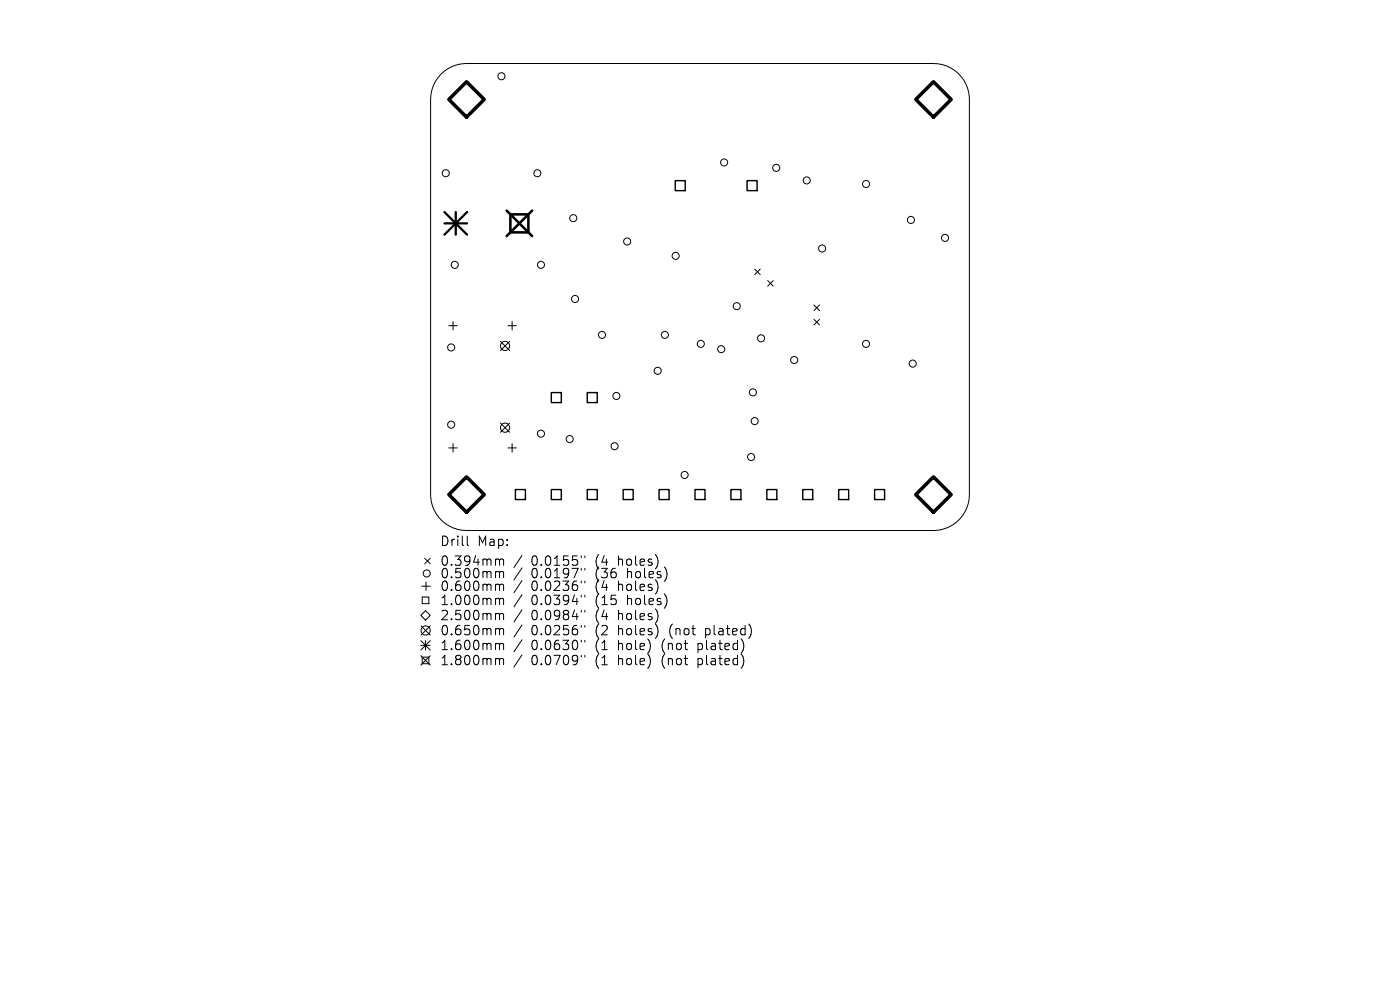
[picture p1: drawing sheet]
<svg xmlns="http://www.w3.org/2000/svg" width="297mm" height="210mm" viewBox="0 0 297 210" stroke-linecap="round" stroke-linejoin="round" font-family="sans-serif">
<defs><g id="words">
<g font-size="2.8">
<text x="93.3" y="116.1">Drill</text>
<text x="101.3" y="116.1">Map:</text>
<text x="93.3" y="120.3">0.394mm</text>
<text x="93.3" y="122.9">0.500mm</text>
<text x="93.3" y="125.6">0.600mm</text>
<text x="112.7" y="120.3">0.0155&quot;</text>
<text x="112.7" y="122.9">0.0197&quot;</text>
<text x="112.7" y="125.6">0.0236&quot;</text>
<text x="126.4" y="120.3">(4</text>
<text x="126.4" y="122.9">(36</text>
<text x="126.4" y="125.6">(4</text>
<text x="131.4" y="120.3">holes)</text>
<text x="131.4" y="125.6">holes)</text>
<text x="133.3" y="122.9">holes)</text>
<text x="93.3" y="128.6">1.000mm</text>
<text x="93.3" y="131.8">2.500mm</text>
<text x="112.7" y="128.6">0.0394&quot;</text>
<text x="112.7" y="131.8">0.0984&quot;</text>
<text x="126.4" y="128.6">(15</text>
<text x="126.4" y="131.8">(4</text>
<text x="131.4" y="131.8">holes)</text>
<text x="133.3" y="128.6">holes)</text>
<text x="93.3" y="135">0.650mm</text>
<text x="112.7" y="135">0.0256&quot;</text>
<text x="126.4" y="135">(2</text>
<text x="131.4" y="135">holes)</text>
<text x="142.5" y="135">(not</text>
<text x="150.3" y="135">plated)</text>
<text x="93.3" y="138.2">1.600mm</text>
<text x="93.3" y="141.4">1.800mm</text>
<text x="112.7" y="138.2">0.0630&quot;</text>
<text x="112.7" y="141.4">0.0709&quot;</text>
<text x="126.4" y="138.2">(1</text>
<text x="126.4" y="141.4">(1</text>
<text x="131.4" y="138.2">hole)</text>
<text x="131.4" y="141.4">hole)</text>
<text x="140.8" y="138.2">(not</text>
<text x="140.8" y="141.4">(not</text>
<text x="148.7" y="138.2">plated)</text>
<text x="148.7" y="141.4">plated)</text>
</g>
</g></defs>
<g fill="none" stroke="#000" stroke-width=".21">
<path d="M93.4 15.9a7.6 7.6 0 0 1 5.6-2.4h99a7.6 7.6 0 0 1 7.7 7.6v83.8a7.6 7.6 0 0 1-7.7 7.6h-99a7.6 7.6 0 0 1-7.6-7.6v-83.8a7.6 7.6 0 0 1 2-5.2zM160.1 57.1l1.2 1.2M161.3 57.1l-1.2 1.2M162.9 59.5l1.1 1.2M164 59.5l-1.1 1.2M95.2 69.1h1.8M96.1 68.2v1.8M106.2 72.4l1.9 2M107.7 69.1h1.8M108.1 72.4l-1.9 2M108.6 68.2v1.8M172.7 64.7l1.2 1.2"/>
<path d="M172.7 67.7l1.2 1.2M173.9 64.7l-1.2 1.2M173.9 67.7l-1.2 1.2M95.2 95h1.8M96.1 94.1v1.8M106.2 89.7l1.9 2M107.7 95h1.8M108.1 89.7l-1.9 2M108.6 94.1v1.8M90.1 118.4l1.2 1.2M91.3 118.4l-1.2 1.2M99.1 113.7v1.7l.3 .3"/>
<path d="M105.4 118.6l.5 .1 .1 .2M106 118.9l.3-.3 .4 .1 .1 1.2M106 118.9v1M110.7 117.8l-1.7 2.6M123.3 117.9v.4M124.1 117.9v.4M89.3 130.5l1-1 1 1-1 1zM89.3 135.9l2 2M89.3 136.9h2M89.3 139.1l2 2M89.3 132.8l2 1.9M89.5 124.3h1.8"/>
<path d="M89.6 126.6h1.4v1.5h-1.4zM89.6 139.4h1.4v1.4h-1.4zM90.3 135.9v2M90.4 123.4v1.8M91.3 132.8l-2 1.9M91.3 135.9l-2 2M91.3 139.1l-2 2M105.4 121.2l.5 .1 .1 .2M105.4 123.9h.3l.3 .3M105.4 126.9l.5 .1 .1 .2M105.4 130.1h.3l.3 .3M105.4 133.3h.3l.3 .3"/>
<path d="M105.4 136.5h.3l.3 .3M105.4 139.7h.3l.3 .3M106 121.5v1.1M106 124.2v1.1M106 127.2v1.1M106 130.4v1.1M106 133.6v1.1M106 136.8v1M106 140v1M106 121.5l.3-.3 .4 .1 .1 1.3M106 124.2l.3-.3 .4 .1 .1 1.3M106 127.2l.3-.3 .4 .1 .1 1.3"/>
<path d="M106 130.4l.3-.3 .4 .1 .1 1.3M106 133.6l.3-.3 .4 .1 .1 1.3M106 136.8l.3-.3 .4 .1 .1 1.2M106 140l.3-.3 .4 .1 .1 1.2M110.7 120.5l-1.7 2.5M110.7 123.2l-1.7 2.5M110.7 126.2l-1.7 2.5M110.7 129.4l-1.7 2.5M110.7 132.6l-1.7 2.5M110.7 135.7l-1.7 2.6M110.7 138.9l-1.7 2.6M123.3 120.6v.3"/>
<path d="M123.3 123.3v.3M123.3 126.3v.3M123.3 129.5v.3M123.3 132.7v.3M123.3 135.8v.4M123.3 139v.4M124.1 120.6v.3M124.1 123.3v.3M124.1 126.3v.3M124.1 129.5v.3M124.1 132.7v.3M124.1 135.8v.4"/>
<path d="M124.1 139v.4"/>
<circle cx="106.4" cy="16.2" r=".75"/>
<circle cx="94.6" cy="36.7" r=".75"/>
<circle cx="114" cy="36.7" r=".75"/>
<circle cx="153.6" cy="34.5" r=".75"/>
<circle cx="164.7" cy="35.6" r=".75"/>
<circle cx="171.1" cy="38.3" r=".75"/>
<circle cx="183.7" cy="39" r=".75"/>
<circle cx="96.5" cy="56.2" r=".75"/>
<circle cx="114.8" cy="56.2" r=".75"/>
<circle cx="121.6" cy="46.3" r=".75"/>
<circle cx="133" cy="51.2" r=".75"/>
<circle cx="143.3" cy="54.3" r=".75"/>
<circle cx="174.4" cy="52.7" r=".75"/>
<circle cx="193.2" cy="46.7" r=".75"/>
<circle cx="200.5" cy="50.5" r=".75"/>
<circle cx="95.7" cy="73.7" r=".75"/>
<circle cx="107.1" cy="73.4" r=".97"/>
<circle cx="122" cy="63.4" r=".75"/>
<circle cx="127.7" cy="71" r=".75"/>
<circle cx="139.5" cy="78.7" r=".75"/>
<circle cx="141" cy="71" r=".75"/>
<circle cx="148.7" cy="72.9" r=".75"/>
<circle cx="153" cy="74.1" r=".75"/>
<circle cx="156.3" cy="64.9" r=".75"/>
<circle cx="161.5" cy="71.8" r=".75"/>
<circle cx="168.5" cy="76.4" r=".75"/>
<circle cx="183.7" cy="72.9" r=".75"/>
<circle cx="193.6" cy="77.1" r=".75"/>
<circle cx="95.7" cy="90.1" r=".75"/>
<circle cx="107.1" cy="90.7" r=".97"/>
<circle cx="114.8" cy="92" r=".75"/>
<circle cx="120.9" cy="93.1" r=".75"/>
<circle cx="130.4" cy="94.7" r=".75"/>
<circle cx="130.8" cy="84" r=".75"/>
<circle cx="159.3" cy="96.9" r=".75"/>
<circle cx="159.7" cy="83.2" r=".75"/>
<circle cx="160.1" cy="89.3" r=".75"/>
<circle cx="145.2" cy="100.8" r=".75"/>
<circle cx="90.3" cy="133.7" r=".97"/>
<circle cx="90.5" cy="121.6" r=".75"/>
</g>
<g fill="none" stroke="#000" stroke-width=".3">
<path d="M143.2 38.3h2.2v2.1h-2.2zM158.5 38.3h2.1v2.1h-2.1zM117 83.3h2.1v2.1h-2.1zM124.6 83.3h2.1v2.1h-2.1zM109.3 103.9h2.2v2.1h-2.2zM117 103.9h2.1v2.1h-2.1zM124.6 103.9h2.1v2.1h-2.1zM132.2 103.9h2.1v2.1h-2.1zM139.8 103.9h2.1v2.1h-2.1zM147.4 103.9h2.2v2.1h-2.2zM155.1 103.9h2.1v2.1h-2.1zM162.7 103.9h2.1v2.1h-2.1z"/>
<path d="M170.3 103.9h2.1v2.1h-2.1zM177.9 103.9h2.1v2.1h-2.1zM185.5 103.9h2.2v2.1h-2.2z"/>
</g>
<path d="M95.2 21.1l3.8-3.8 3.7 3.8-3.7 3.7zM194.3 21.1l3.7-3.8 3.8 3.8-3.8 3.7zM95.2 104.9l3.8-3.7 3.7 3.7-3.7 3.8zM194.3 104.9l3.7-3.7 3.8 3.7-3.8 3.8z" fill="none" stroke="#000" stroke-width=".75"/>
<path d="M94.3 45l4.8 4.8M94.3 47.4h4.8M96.7 45v4.8M99.1 45l-4.8 4.8" fill="none" stroke="#000" stroke-width=".48"/>
<path d="M107.5 44.7l5.4 5.4M108.3 45.5h3.8v3.8h-3.8zM112.9 44.7l-5.4 5.4" fill="none" stroke="#000" stroke-width=".54"/>
<use href="#words"/>
</svg>
